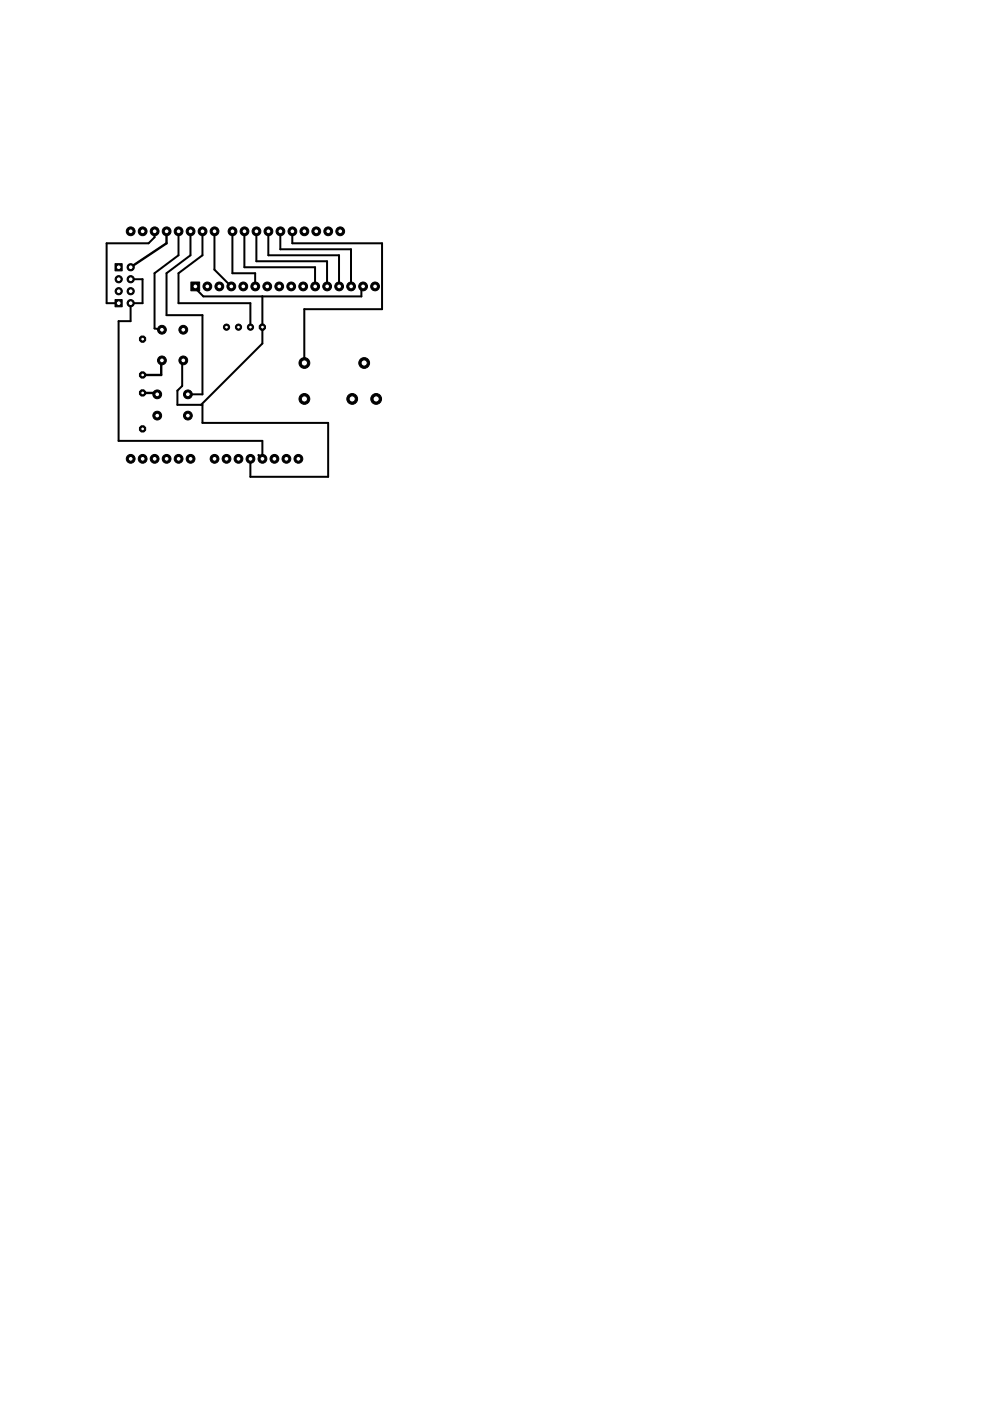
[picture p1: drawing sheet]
<svg xmlns="http://www.w3.org/2000/svg" width="210mm" height="297mm" viewBox="0 0 210 297" stroke-linecap="round" stroke-linejoin="round" font-family="sans-serif">
<g fill="none" stroke="#000" stroke-width=".42">
<path d="M27.7 59.2h2.5v5.1h-2.5v3.8h-2.6v25.4h30.5v3.8M32.8 49v1.3l-1.3 1.3h-8.9v12.7h2.5M37.8 49v5.1l-5 3.8v11.7l1.5 .3M40.4 49v5.1l-5.1 3.8v8.9h7.6v16.8h-3.1M42.9 49v5.1l-5.1 3.8v6.4h15.3v5.1M45.5 49v8.2l3.5 3.5M49.3 49v8.9h4.8v2.8M51.8 49v7.7h15v4M54.4 49v6.4h14.9v5.3M56.9 49v5.1h15v6.6M59.4 49v3.9h15v7.8M62 49v2.6h19v14h-16.5v11.4"/>
<path d="M38.8 76.4l-.2 .4v5l-1 1v3h5.3v3.9h26.7v11.4h-16.5v-3.8M41.4 60.7l-.3 .1 2 2h33.5v-2l.4-.1M55.6 62.8v10l-13 13"/>
</g>
<path d="M35.3 49v2.6l-7.6 5.1M34.3 76.4l-.1 .1v3h-4M34.4 69.8l-.1 .1M30.2 83.3h3l.1 .3M54.8 96.5l.8 .8" fill="none" stroke="#000" stroke-width=".51"/>
<circle cx="77.2" cy="77" r="1.14" fill="#000" stroke="#000" stroke-width=".21"/>
<circle cx="77.2" cy="77" r=".66" fill="#fff" stroke="#000" stroke-width=".21"/>
<circle cx="64.5" cy="84.6" r="1.14" fill="#000" stroke="#000" stroke-width=".21"/>
<circle cx="64.5" cy="84.6" r=".66" fill="#fff" stroke="#000" stroke-width=".21"/>
<circle cx="64.5" cy="77" r="1.14" fill="#000" stroke="#000" stroke-width=".21"/>
<circle cx="64.5" cy="77" r=".66" fill="#fff" stroke="#000" stroke-width=".21"/>
<circle cx="79.8" cy="84.6" r="1.14" fill="#000" stroke="#000" stroke-width=".21"/>
<circle cx="79.8" cy="84.6" r=".66" fill="#fff" stroke="#000" stroke-width=".21"/>
<circle cx="74.7" cy="84.6" r="1.14" fill="#000" stroke="#000" stroke-width=".21"/>
<circle cx="74.7" cy="84.6" r=".66" fill="#fff" stroke="#000" stroke-width=".21"/>
<path d="M24.4 55.9h1.5v1.5h-1.5z" fill="#000" stroke="#000" stroke-width=".21"/>
<circle cx="25.2" cy="56.7" r=".51" fill="#fff" stroke="#000" stroke-width=".21"/>
<circle cx="25.2" cy="59.2" r=".76" fill="#000" stroke="#000" stroke-width=".21"/>
<circle cx="25.2" cy="59.2" r=".51" fill="#fff" stroke="#000" stroke-width=".21"/>
<circle cx="25.2" cy="61.7" r=".76" fill="#000" stroke="#000" stroke-width=".21"/>
<circle cx="25.2" cy="61.7" r=".51" fill="#fff" stroke="#000" stroke-width=".21"/>
<circle cx="27.7" cy="61.7" r=".76" fill="#000" stroke="#000" stroke-width=".21"/>
<circle cx="27.7" cy="61.7" r=".51" fill="#fff" stroke="#000" stroke-width=".21"/>
<circle cx="27.7" cy="59.2" r=".76" fill="#000" stroke="#000" stroke-width=".21"/>
<circle cx="27.7" cy="59.2" r=".51" fill="#fff" stroke="#000" stroke-width=".21"/>
<circle cx="27.7" cy="56.7" r=".76" fill="#000" stroke="#000" stroke-width=".21"/>
<circle cx="27.7" cy="56.7" r=".51" fill="#fff" stroke="#000" stroke-width=".21"/>
<circle cx="27.7" cy="64.3" r=".76" fill="#000" stroke="#000" stroke-width=".21"/>
<circle cx="27.7" cy="64.3" r=".51" fill="#fff" stroke="#000" stroke-width=".21"/>
<path d="M24.4 63.5h1.5v1.5h-1.5z" fill="#000" stroke="#000" stroke-width=".21"/>
<circle cx="25.2" cy="64.3" r=".51" fill="#fff" stroke="#000" stroke-width=".21"/>
<circle cx="55.6" cy="69.4" r=".71" fill="#000" stroke="#000" stroke-width=".21"/>
<circle cx="55.6" cy="69.4" r=".4" fill="#fff" stroke="#000" stroke-width=".21"/>
<circle cx="53.1" cy="69.4" r=".66" fill="#000" stroke="#000" stroke-width=".21"/>
<circle cx="53.1" cy="69.4" r=".4" fill="#fff" stroke="#000" stroke-width=".21"/>
<circle cx="50.6" cy="69.4" r=".66" fill="#000" stroke="#000" stroke-width=".21"/>
<circle cx="50.6" cy="69.4" r=".4" fill="#fff" stroke="#000" stroke-width=".21"/>
<circle cx="48" cy="69.4" r=".66" fill="#000" stroke="#000" stroke-width=".21"/>
<circle cx="48" cy="69.4" r=".4" fill="#fff" stroke="#000" stroke-width=".21"/>
<path d="M40.5 59.8h1.8v1.9h-1.8z" fill="#000" stroke="#000" stroke-width=".21"/>
<circle cx="41.4" cy="60.7" r=".51" fill="#fff" stroke="#000" stroke-width=".21"/>
<circle cx="44" cy="60.7" r=".93" fill="#000" stroke="#000" stroke-width=".21"/>
<circle cx="44" cy="60.7" r=".51" fill="#fff" stroke="#000" stroke-width=".21"/>
<circle cx="46.5" cy="60.7" r=".93" fill="#000" stroke="#000" stroke-width=".21"/>
<circle cx="46.5" cy="60.7" r=".51" fill="#fff" stroke="#000" stroke-width=".21"/>
<circle cx="49" cy="60.7" r=".93" fill="#000" stroke="#000" stroke-width=".21"/>
<circle cx="49" cy="60.7" r=".51" fill="#fff" stroke="#000" stroke-width=".21"/>
<circle cx="51.6" cy="60.7" r=".93" fill="#000" stroke="#000" stroke-width=".21"/>
<circle cx="51.6" cy="60.7" r=".51" fill="#fff" stroke="#000" stroke-width=".21"/>
<circle cx="54.1" cy="60.7" r=".93" fill="#000" stroke="#000" stroke-width=".21"/>
<circle cx="54.1" cy="60.7" r=".51" fill="#fff" stroke="#000" stroke-width=".21"/>
<circle cx="56.7" cy="60.7" r=".93" fill="#000" stroke="#000" stroke-width=".21"/>
<circle cx="56.7" cy="60.7" r=".51" fill="#fff" stroke="#000" stroke-width=".21"/>
<circle cx="59.2" cy="60.7" r=".93" fill="#000" stroke="#000" stroke-width=".21"/>
<circle cx="59.2" cy="60.7" r=".51" fill="#fff" stroke="#000" stroke-width=".21"/>
<circle cx="61.7" cy="60.7" r=".93" fill="#000" stroke="#000" stroke-width=".21"/>
<circle cx="61.7" cy="60.7" r=".51" fill="#fff" stroke="#000" stroke-width=".21"/>
<circle cx="64.3" cy="60.7" r=".93" fill="#000" stroke="#000" stroke-width=".21"/>
<circle cx="64.3" cy="60.7" r=".51" fill="#fff" stroke="#000" stroke-width=".21"/>
<circle cx="66.8" cy="60.7" r=".93" fill="#000" stroke="#000" stroke-width=".21"/>
<circle cx="66.8" cy="60.7" r=".51" fill="#fff" stroke="#000" stroke-width=".21"/>
<circle cx="69.4" cy="60.7" r=".93" fill="#000" stroke="#000" stroke-width=".21"/>
<circle cx="69.4" cy="60.7" r=".51" fill="#fff" stroke="#000" stroke-width=".21"/>
<circle cx="71.9" cy="60.7" r=".93" fill="#000" stroke="#000" stroke-width=".21"/>
<circle cx="71.9" cy="60.7" r=".51" fill="#fff" stroke="#000" stroke-width=".21"/>
<circle cx="74.4" cy="60.7" r=".93" fill="#000" stroke="#000" stroke-width=".21"/>
<circle cx="74.4" cy="60.7" r=".51" fill="#fff" stroke="#000" stroke-width=".21"/>
<circle cx="77" cy="60.7" r=".93" fill="#000" stroke="#000" stroke-width=".21"/>
<circle cx="77" cy="60.7" r=".51" fill="#fff" stroke="#000" stroke-width=".21"/>
<circle cx="79.5" cy="60.7" r=".93" fill="#000" stroke="#000" stroke-width=".21"/>
<circle cx="79.5" cy="60.7" r=".51" fill="#fff" stroke="#000" stroke-width=".21"/>
<circle cx="38.9" cy="76.4" r=".93" fill="#000" stroke="#000" stroke-width=".21"/>
<circle cx="38.9" cy="76.4" r=".51" fill="#fff" stroke="#000" stroke-width=".21"/>
<circle cx="38.9" cy="69.9" r=".93" fill="#000" stroke="#000" stroke-width=".21"/>
<circle cx="38.9" cy="69.9" r=".51" fill="#fff" stroke="#000" stroke-width=".21"/>
<circle cx="34.3" cy="76.4" r=".93" fill="#000" stroke="#000" stroke-width=".21"/>
<circle cx="34.3" cy="76.4" r=".51" fill="#fff" stroke="#000" stroke-width=".21"/>
<circle cx="34.3" cy="69.9" r=".93" fill="#000" stroke="#000" stroke-width=".21"/>
<circle cx="34.3" cy="69.9" r=".51" fill="#fff" stroke="#000" stroke-width=".21"/>
<circle cx="33.3" cy="88.1" r=".93" fill="#000" stroke="#000" stroke-width=".21"/>
<circle cx="33.3" cy="88.1" r=".51" fill="#fff" stroke="#000" stroke-width=".21"/>
<circle cx="39.8" cy="88.1" r=".93" fill="#000" stroke="#000" stroke-width=".21"/>
<circle cx="39.8" cy="88.1" r=".51" fill="#fff" stroke="#000" stroke-width=".21"/>
<circle cx="33.3" cy="83.6" r=".93" fill="#000" stroke="#000" stroke-width=".21"/>
<circle cx="33.3" cy="83.6" r=".51" fill="#fff" stroke="#000" stroke-width=".21"/>
<circle cx="39.8" cy="83.6" r=".93" fill="#000" stroke="#000" stroke-width=".21"/>
<circle cx="39.8" cy="83.6" r=".51" fill="#fff" stroke="#000" stroke-width=".21"/>
<circle cx="58.2" cy="97.3" r=".93" fill="#000" stroke="#000" stroke-width=".21"/>
<circle cx="58.2" cy="97.3" r=".51" fill="#fff" stroke="#000" stroke-width=".21"/>
<circle cx="55.6" cy="97.3" r=".93" fill="#000" stroke="#000" stroke-width=".21"/>
<circle cx="55.6" cy="97.3" r=".51" fill="#fff" stroke="#000" stroke-width=".21"/>
<circle cx="53.1" cy="97.3" r=".93" fill="#000" stroke="#000" stroke-width=".21"/>
<circle cx="53.1" cy="97.3" r=".51" fill="#fff" stroke="#000" stroke-width=".21"/>
<circle cx="50.6" cy="97.3" r=".93" fill="#000" stroke="#000" stroke-width=".21"/>
<circle cx="50.6" cy="97.3" r=".51" fill="#fff" stroke="#000" stroke-width=".21"/>
<circle cx="48" cy="97.3" r=".93" fill="#000" stroke="#000" stroke-width=".21"/>
<circle cx="48" cy="97.3" r=".51" fill="#fff" stroke="#000" stroke-width=".21"/>
<circle cx="45.5" cy="97.3" r=".93" fill="#000" stroke="#000" stroke-width=".21"/>
<circle cx="45.5" cy="97.3" r=".51" fill="#fff" stroke="#000" stroke-width=".21"/>
<circle cx="40.4" cy="97.3" r=".93" fill="#000" stroke="#000" stroke-width=".21"/>
<circle cx="40.4" cy="97.3" r=".51" fill="#fff" stroke="#000" stroke-width=".21"/>
<circle cx="37.9" cy="97.3" r=".93" fill="#000" stroke="#000" stroke-width=".21"/>
<circle cx="37.9" cy="97.3" r=".51" fill="#fff" stroke="#000" stroke-width=".21"/>
<circle cx="35.3" cy="97.3" r=".93" fill="#000" stroke="#000" stroke-width=".21"/>
<circle cx="35.3" cy="97.3" r=".51" fill="#fff" stroke="#000" stroke-width=".21"/>
<circle cx="32.8" cy="97.3" r=".93" fill="#000" stroke="#000" stroke-width=".21"/>
<circle cx="32.8" cy="97.3" r=".51" fill="#fff" stroke="#000" stroke-width=".21"/>
<circle cx="30.2" cy="97.3" r=".93" fill="#000" stroke="#000" stroke-width=".21"/>
<circle cx="30.2" cy="97.3" r=".51" fill="#fff" stroke="#000" stroke-width=".21"/>
<circle cx="27.7" cy="97.3" r=".93" fill="#000" stroke="#000" stroke-width=".21"/>
<circle cx="27.7" cy="97.3" r=".51" fill="#fff" stroke="#000" stroke-width=".21"/>
<circle cx="27.7" cy="49" r=".93" fill="#000" stroke="#000" stroke-width=".21"/>
<circle cx="27.7" cy="49" r=".51" fill="#fff" stroke="#000" stroke-width=".21"/>
<circle cx="30.2" cy="49" r=".93" fill="#000" stroke="#000" stroke-width=".21"/>
<circle cx="30.2" cy="49" r=".51" fill="#fff" stroke="#000" stroke-width=".21"/>
<circle cx="32.8" cy="49" r=".93" fill="#000" stroke="#000" stroke-width=".21"/>
<circle cx="32.8" cy="49" r=".51" fill="#fff" stroke="#000" stroke-width=".21"/>
<circle cx="35.3" cy="49" r=".93" fill="#000" stroke="#000" stroke-width=".21"/>
<circle cx="35.3" cy="49" r=".51" fill="#fff" stroke="#000" stroke-width=".21"/>
<circle cx="37.9" cy="49" r=".93" fill="#000" stroke="#000" stroke-width=".21"/>
<circle cx="37.9" cy="49" r=".51" fill="#fff" stroke="#000" stroke-width=".21"/>
<circle cx="40.4" cy="49" r=".93" fill="#000" stroke="#000" stroke-width=".21"/>
<circle cx="40.4" cy="49" r=".51" fill="#fff" stroke="#000" stroke-width=".21"/>
<circle cx="42.9" cy="49" r=".93" fill="#000" stroke="#000" stroke-width=".21"/>
<circle cx="42.9" cy="49" r=".51" fill="#fff" stroke="#000" stroke-width=".21"/>
<circle cx="45.5" cy="49" r=".93" fill="#000" stroke="#000" stroke-width=".21"/>
<circle cx="45.5" cy="49" r=".51" fill="#fff" stroke="#000" stroke-width=".21"/>
<circle cx="49.3" cy="49" r=".93" fill="#000" stroke="#000" stroke-width=".21"/>
<circle cx="49.3" cy="49" r=".51" fill="#fff" stroke="#000" stroke-width=".21"/>
<circle cx="51.8" cy="49" r=".93" fill="#000" stroke="#000" stroke-width=".21"/>
<circle cx="51.8" cy="49" r=".51" fill="#fff" stroke="#000" stroke-width=".21"/>
<circle cx="54.4" cy="49" r=".93" fill="#000" stroke="#000" stroke-width=".21"/>
<circle cx="54.4" cy="49" r=".51" fill="#fff" stroke="#000" stroke-width=".21"/>
<circle cx="56.9" cy="49" r=".93" fill="#000" stroke="#000" stroke-width=".21"/>
<circle cx="56.9" cy="49" r=".51" fill="#fff" stroke="#000" stroke-width=".21"/>
<circle cx="59.5" cy="49" r=".93" fill="#000" stroke="#000" stroke-width=".21"/>
<circle cx="59.5" cy="49" r=".51" fill="#fff" stroke="#000" stroke-width=".21"/>
<circle cx="62" cy="49" r=".93" fill="#000" stroke="#000" stroke-width=".21"/>
<circle cx="62" cy="49" r=".51" fill="#fff" stroke="#000" stroke-width=".21"/>
<circle cx="64.5" cy="49" r=".93" fill="#000" stroke="#000" stroke-width=".21"/>
<circle cx="64.5" cy="49" r=".51" fill="#fff" stroke="#000" stroke-width=".21"/>
<circle cx="67.1" cy="49" r=".93" fill="#000" stroke="#000" stroke-width=".21"/>
<circle cx="67.1" cy="49" r=".51" fill="#fff" stroke="#000" stroke-width=".21"/>
<circle cx="69.6" cy="49" r=".93" fill="#000" stroke="#000" stroke-width=".21"/>
<circle cx="69.6" cy="49" r=".51" fill="#fff" stroke="#000" stroke-width=".21"/>
<circle cx="72.1" cy="49" r=".93" fill="#000" stroke="#000" stroke-width=".21"/>
<circle cx="72.1" cy="49" r=".51" fill="#fff" stroke="#000" stroke-width=".21"/>
<circle cx="60.7" cy="97.3" r=".93" fill="#000" stroke="#000" stroke-width=".21"/>
<circle cx="60.7" cy="97.3" r=".51" fill="#fff" stroke="#000" stroke-width=".21"/>
<circle cx="63.3" cy="97.3" r=".93" fill="#000" stroke="#000" stroke-width=".21"/>
<circle cx="63.3" cy="97.3" r=".51" fill="#fff" stroke="#000" stroke-width=".21"/>
<circle cx="30.2" cy="79.5" r=".71" fill="#000" stroke="#000" stroke-width=".21"/>
<circle cx="30.2" cy="79.5" r=".4" fill="#fff" stroke="#000" stroke-width=".21"/>
<circle cx="30.2" cy="71.9" r=".71" fill="#000" stroke="#000" stroke-width=".21"/>
<circle cx="30.2" cy="71.9" r=".4" fill="#fff" stroke="#000" stroke-width=".21"/>
<circle cx="30.2" cy="83.3" r=".71" fill="#000" stroke="#000" stroke-width=".21"/>
<circle cx="30.2" cy="83.3" r=".4" fill="#fff" stroke="#000" stroke-width=".21"/>
<circle cx="30.2" cy="90.9" r=".71" fill="#000" stroke="#000" stroke-width=".21"/>
<circle cx="30.2" cy="90.9" r=".4" fill="#fff" stroke="#000" stroke-width=".21"/>
</svg>
